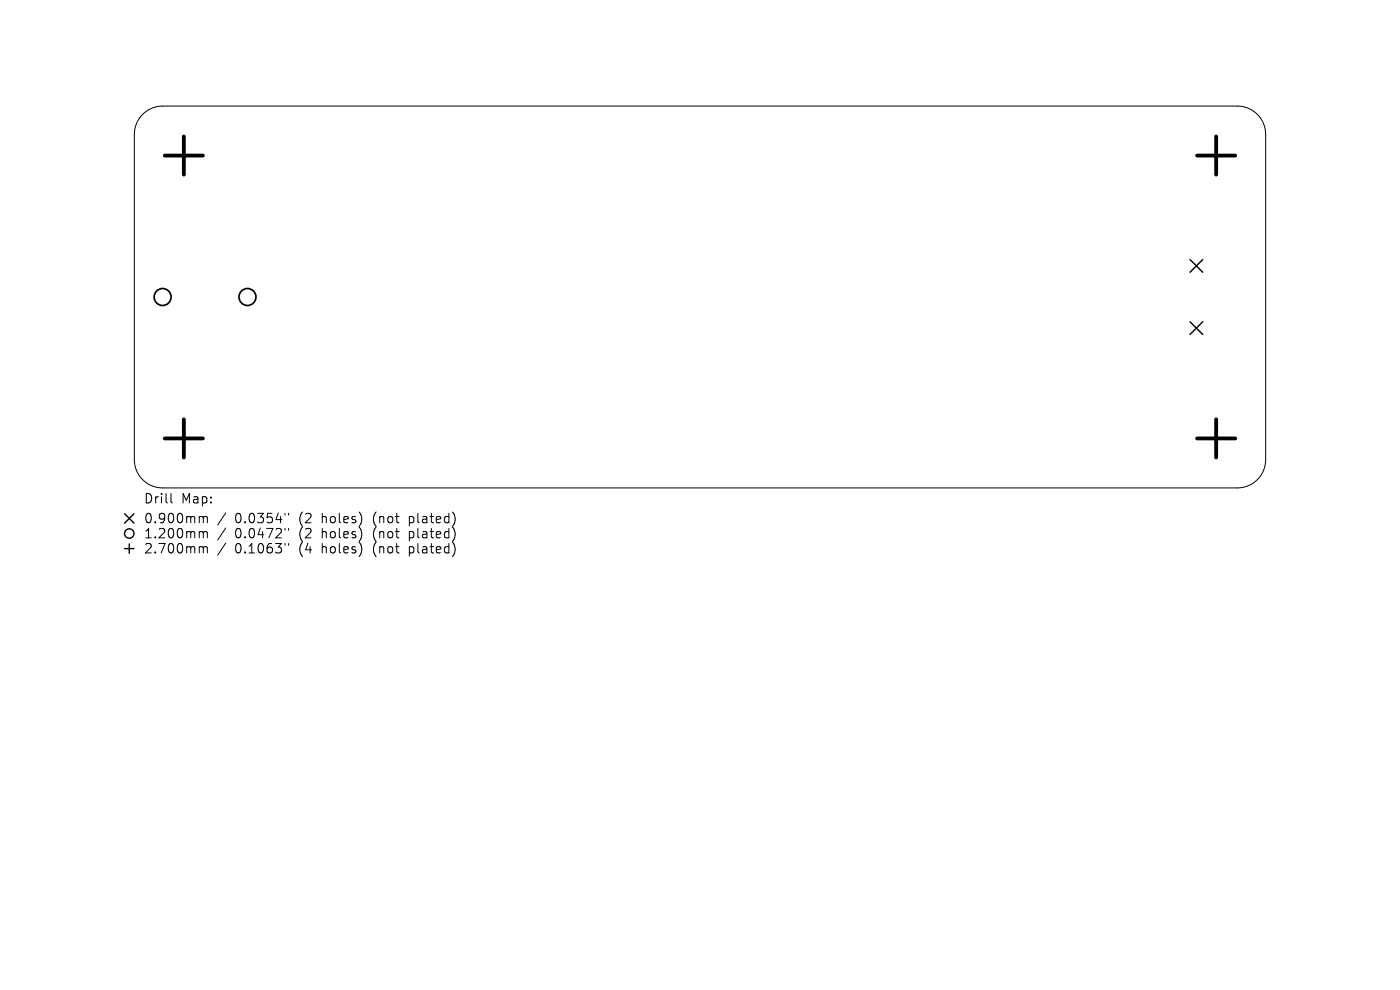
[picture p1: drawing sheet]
<svg xmlns="http://www.w3.org/2000/svg" width="297mm" height="210mm" viewBox="0 0 297 210" stroke-linecap="round" stroke-linejoin="round" font-family="sans-serif">
<defs><g id="words">
<g font-size="2.8">
<text x="30.4" y="107.1">Drill</text>
<text x="38.4" y="107.1">Map:</text>
<text x="30.4" y="111.3">0.900mm</text>
<text x="49.9" y="111.3">0.0354&quot;</text>
<text x="63.6" y="111.3">(2</text>
<text x="68.6" y="111.3">holes)</text>
<text x="79.6" y="111.3">(not</text>
<text x="87.4" y="111.3">plated)</text>
<text x="30.4" y="114.5">1.200mm</text>
<text x="30.4" y="117.7">2.700mm</text>
<text x="49.9" y="114.5">0.0472&quot;</text>
<text x="49.9" y="117.7">0.1063&quot;</text>
<text x="63.6" y="114.5">(2</text>
<text x="63.6" y="117.7">(4</text>
<text x="68.6" y="114.5">holes)</text>
<text x="68.6" y="117.7">holes)</text>
<text x="79.6" y="114.5">(not</text>
<text x="79.6" y="117.7">(not</text>
<text x="87.4" y="114.5">plated)</text>
<text x="87.4" y="117.7">plated)</text>
</g>
</g></defs>
<g fill="none" stroke="#000" stroke-width=".21">
<path d="M30.3 24.3a6 6 0 0 1 4.2-1.8h228a6 6 0 0 1 6 6v69a6 6 0 0 1-6 6h-228a6 6 0 0 1-6-6v-69a6 6 0 0 1 1.8-4.2zM36.3 104.7v1.7l.3 .3M42.6 109.6h.2l.3 .2M42.6 112.8h.2l.3 .2M42.6 116h.2l.3 .2M43.1 109.8l.3-.2 .5 .1 .1 1.2M43.1 109.8v1.1M43.1 113v1.1M43.1 116.2v1.1M43.1 113l.3-.2 .5 .1 .1 1.2M43.1 116.2l.3-.2 .5 .1 .1 1.2M47.9 108.8l-1.7 2.6"/>
<path d="M47.9 112l-1.7 2.6M47.9 115.2l-1.7 2.6M60.5 108.9v.4M60.5 112.1v.4M60.5 115.3v.4M61.2 108.9v.4M61.2 112.1v.4M61.2 115.3v.4"/>
</g>
<g fill="none" stroke="#000" stroke-width=".3">
<path d="M252.5 55.1l2.7 2.7M255.2 55.1l-2.7 2.7M252.5 68.3l2.7 2.7M255.2 68.3l-2.7 2.7M26.4 109l2 2M26.4 116.4h2M27.4 115.4v2M28.4 109l-2 2"/>
<circle cx="27.4" cy="113.2" r="1"/>
</g>
<g fill="none" stroke="#000" stroke-width=".36">
<circle cx="34.5" cy="63" r="1.8"/>
<circle cx="52.5" cy="63" r="1.8"/>
</g>
<path d="M35 33h8.1M39 29v8.1M254 33h8.1M258 29v8.1M35 93h8.1M39 89v8.1M254 93h8.1M258 89v8.1" fill="none" stroke="#000" stroke-width=".81"/>
<use href="#words"/>
</svg>
